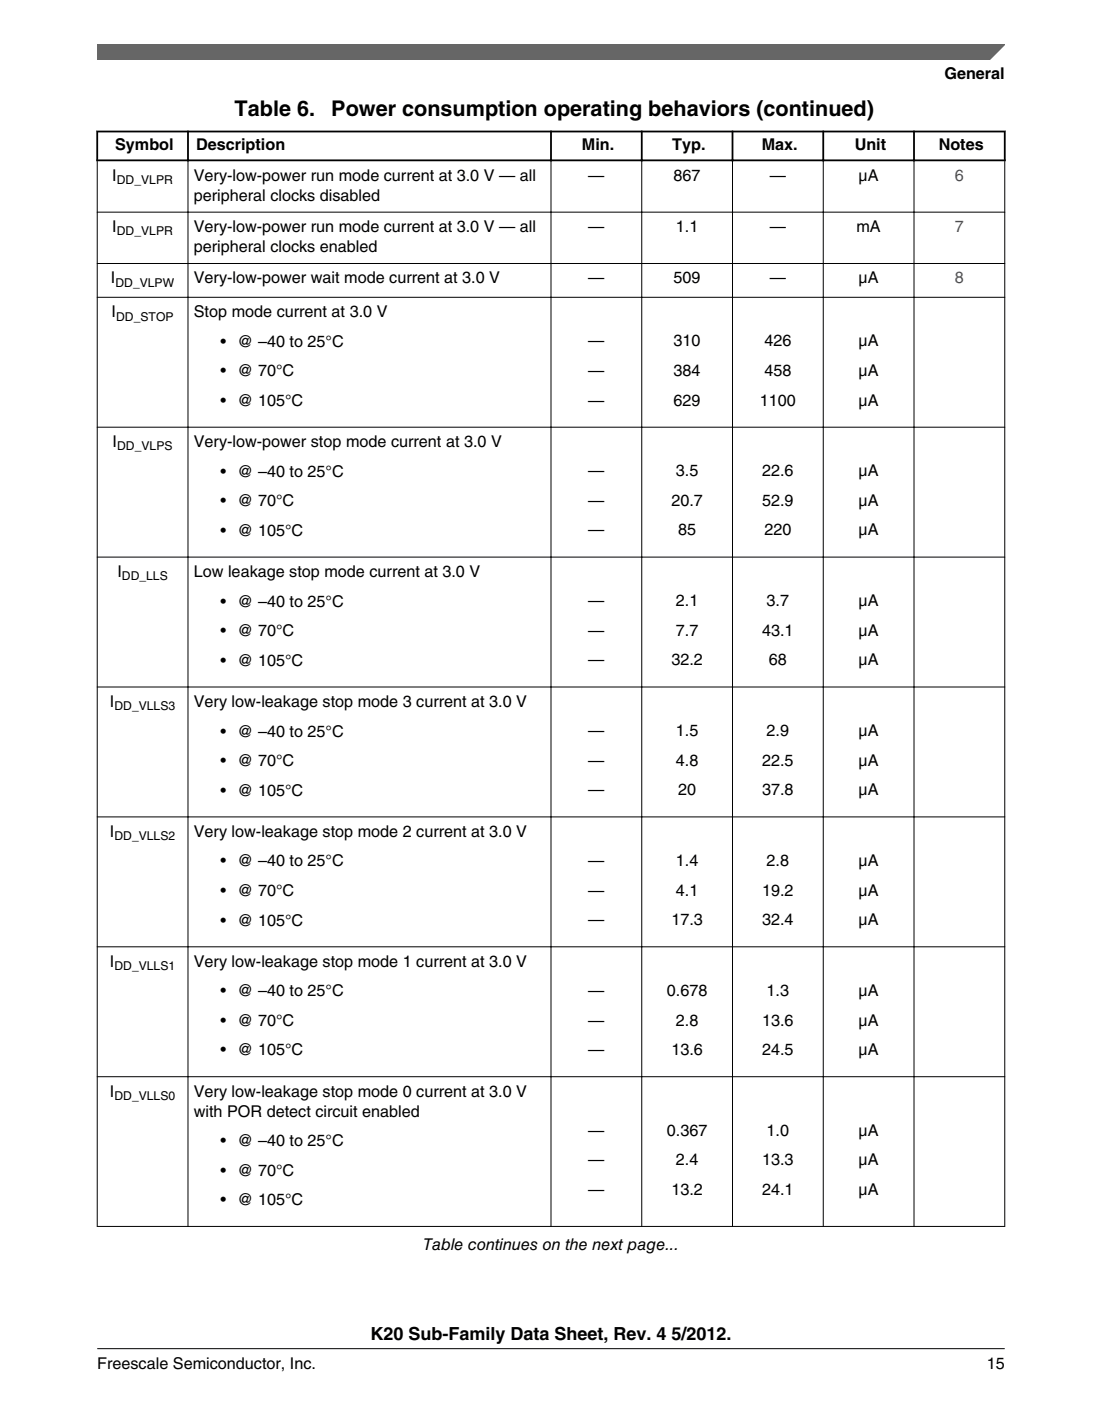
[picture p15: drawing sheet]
<svg xmlns="http://www.w3.org/2000/svg" width="216mm" height="274mm" viewBox="0 0 216 274" stroke-linecap="round" stroke-linejoin="round" font-family="sans-serif">
<defs><g id="words">
<g font-size="4.2">
<text x="46" y="22.6">Table 6.</text>
<text x="64.9" y="22.6">Power consumption operating behaviors (continued)</text>
</g>
<text font-size="3.5" x="72.6" y="262.3">K20 Sub-Family Data Sheet, Rev. 4 5/2012.</text>
<g font-size="3.2">
<text x="185" y="15.5">General</text>
<text x="22.6" y="29.4">Symbol</text>
<text x="38.4" y="29.4">Description</text>
<text x="114" y="29.4">Min.</text>
<text x="131.7" y="29.4">Typ.</text>
<text x="149.2" y="29.4">Max.</text>
<text x="167.4" y="29.4">Unit</text>
<text x="183.9" y="29.4">Notes</text>
<text x="22" y="35.4">I</text>
<text x="38" y="35.4">Very-low-power run mode current at 3.0 V — all</text>
<text x="115.3" y="35.4">—</text>
<text x="132" y="35.4">867</text>
<text x="150.8" y="35.4">—</text>
<text x="168.2" y="35.4">μA</text>
<text x="38" y="39.3">peripheral clocks disabled</text>
<text x="22" y="45.5">I</text>
<text x="38" y="45.5">Very-low-power run mode current at 3.0 V — all</text>
<text x="115.3" y="45.5">—</text>
<text x="132.4" y="45.5">1.1</text>
<text x="150.8" y="45.5">—</text>
<text x="167.8" y="45.5">mA</text>
<text x="38" y="49.3">peripheral clocks enabled</text>
<text x="21.7" y="55.5">I</text>
<text x="38" y="55.5">Very-low-power wait mode current at 3.0 V</text>
<text x="115.3" y="55.5">—</text>
<text x="132" y="55.5">509</text>
<text x="150.8" y="55.5">—</text>
<text x="168.2" y="55.5">μA</text>
<text x="21.9" y="62.1">I</text>
<text x="38" y="62.1">Stop mode current at 3.0 V</text>
<text x="43.2" y="67.9">• @ –40 to 25°C</text>
<text x="115.3" y="67.8">—</text>
<text x="132" y="67.8">310</text>
<text x="149.8" y="67.8">426</text>
<text x="168.2" y="67.8">μA</text>
<text x="43.2" y="73.7">• @ 70°C</text>
<text x="115.3" y="73.6">—</text>
<text x="132" y="73.6">384</text>
<text x="149.8" y="73.6">458</text>
<text x="168.2" y="73.6">μA</text>
<text x="43.2" y="79.5">• @ 105°C</text>
<text x="115.3" y="79.4">—</text>
<text x="132" y="79.4">629</text>
<text x="148.9" y="79.4">1100</text>
<text x="168.2" y="79.4">μA</text>
<text x="22.1" y="87.6">I</text>
<text x="38" y="87.6">Very-low-power stop mode current at 3.0 V</text>
<text x="43.2" y="93.3">• @ –40 to 25°C</text>
<text x="115.3" y="93.3">—</text>
<text x="132.4" y="93.3">3.5</text>
<text x="149.3" y="93.3">22.6</text>
<text x="168.2" y="93.3">μA</text>
<text x="43.2" y="99.1">• @ 70°C</text>
<text x="115.3" y="99.1">—</text>
<text x="131.5" y="99.1">20.7</text>
<text x="149.3" y="99.1">52.9</text>
<text x="168.2" y="99.1">μA</text>
<text x="43.2" y="104.9">• @ 105°C</text>
<text x="115.3" y="104.8">—</text>
<text x="132.9" y="104.8">85</text>
<text x="149.8" y="104.8">220</text>
<text x="168.2" y="104.8">μA</text>
<text x="23" y="113">I</text>
<text x="38" y="113">Low leakage stop mode current at 3.0 V</text>
<text x="43.2" y="118.8">• @ –40 to 25°C</text>
<text x="115.3" y="118.7">—</text>
<text x="132.4" y="118.7">2.1</text>
<text x="150.2" y="118.7">3.7</text>
<text x="168.2" y="118.7">μA</text>
<text x="43.2" y="124.6">• @ 70°C</text>
<text x="115.3" y="124.5">—</text>
<text x="132.4" y="124.5">7.7</text>
<text x="149.3" y="124.5">43.1</text>
<text x="168.2" y="124.5">μA</text>
<text x="43.2" y="130.4">• @ 105°C</text>
<text x="115.3" y="130.3">—</text>
<text x="131.5" y="130.3">32.2</text>
<text x="150.6" y="130.3">68</text>
<text x="168.2" y="130.3">μA</text>
<text x="21.5" y="138.4">I</text>
<text x="38" y="138.4">Very low-leakage stop mode 3 current at 3.0 V</text>
<text x="43.2" y="144.2">• @ –40 to 25°C</text>
<text x="115.3" y="144.1">—</text>
<text x="115.3" y="149.9">—</text>
<text x="132.4" y="144.1">1.5</text>
<text x="132.4" y="149.9">4.8</text>
<text x="149.3" y="149.9">22.5</text>
<text x="150.2" y="144.1">2.9</text>
<text x="168.2" y="144.1">μA</text>
<text x="168.2" y="149.9">μA</text>
<text x="43.2" y="150">• @ 70°C</text>
<text x="43.2" y="155.8">• @ 105°C</text>
<text x="115.3" y="155.7">—</text>
<text x="132.9" y="155.7">20</text>
<text x="149.3" y="155.7">37.8</text>
<text x="168.2" y="155.7">μA</text>
<text x="21.5" y="163.9">I</text>
<text x="38" y="163.9">Very low-leakage stop mode 2 current at 3.0 V</text>
<text x="43.2" y="169.6">• @ –40 to 25°C</text>
<text x="115.3" y="169.6">—</text>
<text x="132.4" y="169.6">1.4</text>
<text x="150.2" y="169.6">2.8</text>
<text x="168.2" y="169.6">μA</text>
<text x="43.2" y="175.4">• @ 70°C</text>
<text x="115.3" y="175.4">—</text>
<text x="132.4" y="175.4">4.1</text>
<text x="149.3" y="175.4">19.2</text>
<text x="168.2" y="175.4">μA</text>
<text x="43.2" y="181.2">• @ 105°C</text>
<text x="115.3" y="181.2">—</text>
<text x="131.5" y="181.2">17.3</text>
<text x="149.3" y="181.2">32.4</text>
<text x="168.2" y="181.2">μA</text>
<text x="21.5" y="189.3">I</text>
<text x="38" y="189.3">Very low-leakage stop mode 1 current at 3.0 V</text>
<text x="43.2" y="195.1">• @ –40 to 25°C</text>
<text x="115.3" y="195">—</text>
<text x="130.6" y="195">0.678</text>
<text x="150.2" y="195">1.3</text>
<text x="168.2" y="195">μA</text>
<text x="43.2" y="200.9">• @ 70°C</text>
<text x="115.3" y="200.8">—</text>
<text x="132.4" y="200.8">2.8</text>
<text x="149.3" y="200.8">13.6</text>
<text x="168.2" y="200.8">μA</text>
<text x="43.2" y="206.7">• @ 105°C</text>
<text x="115.3" y="206.6">—</text>
<text x="131.5" y="206.6">13.6</text>
<text x="149.3" y="206.6">24.5</text>
<text x="168.2" y="206.6">μA</text>
<text x="21.5" y="214.7">I</text>
<text x="38" y="214.7">Very low-leakage stop mode 0 current at 3.0 V</text>
<text x="38" y="218.6">with POR detect circuit enabled</text>
<text x="43.2" y="224.4">• @ –40 to 25°C</text>
<text x="115.3" y="222.4">—</text>
<text x="130.6" y="222.4">0.367</text>
<text x="150.2" y="222.4">1.0</text>
<text x="168.2" y="222.4">μA</text>
<text x="43.2" y="230.2">• @ 70°C</text>
<text x="115.3" y="228.1">—</text>
<text x="115.3" y="233.9">—</text>
<text x="131.5" y="233.9">13.2</text>
<text x="132.4" y="228.1">2.4</text>
<text x="149.3" y="228.1">13.3</text>
<text x="149.3" y="233.9">24.1</text>
<text x="168.2" y="228.1">μA</text>
<text x="168.2" y="233.9">μA</text>
<text x="43.2" y="236">• @ 105°C</text>
<text x="82.9" y="244.8">Table continues on the next page...</text>
<text x="19" y="268">Freescale Semiconductor, Inc.</text>
<text x="193.3" y="268">15</text>
</g>
<g font-size="3.2" fill="#00f">
<text x="187.1" y="35.4">6</text>
<text x="187.1" y="45.5">7</text>
<text x="187.1" y="55.5">8</text>
</g>
<g font-size="2.4">
<text x="22.9" y="36">DD_VLPR</text>
<text x="22.9" y="46.1">DD_VLPR</text>
<text x="22.6" y="56.1">DD_VLPW</text>
<text x="22.8" y="62.8">DD_STOP</text>
<text x="23" y="88.2">DD_VLPS</text>
<text x="23.9" y="113.6">DD_LLS</text>
<text x="22.4" y="139.1">DD_VLLS3</text>
<text x="22.4" y="164.5">DD_VLLS2</text>
<text x="22.4" y="189.9">DD_VLLS1</text>
<text x="22.4" y="215.4">DD_VLLS0</text>
</g>
</g></defs>
<path d="M18.9 25.8h178.1M18.9 31.4h178.1M19 25.6v6M36.8 25.6v6M107.9 25.6v6M125.7 25.6v6M143.5 25.6v6M161.3 25.6v6M179.1 25.6v6M196.8 25.6v6" fill="none" stroke="#000" stroke-width=".35"/>
<g fill="none" stroke="#000" stroke-width=".2">
<path d="M19 31.5v208.7M36.8 31.2v209M107.9 31.2v209M125.7 31.2v209M143.5 31.2v209M161.3 31.2v209M179.1 31.2v209M196.8 31.5v208.7M19 41.5h177.9M19 51.6h177.9M19 58.2h177.9M19 83.6h177.9"/>
<path d="M19 109.1h177.9M19 134.5h177.9M19 160h177.9M19 185.4h177.9M19 210.8h177.9M19 240.1h177.9"/>
</g>
<path d="M19 8.7h177.8l-5.6 3h-172.2z" fill="#666"/>
<path d="M19 11.7v-3h177.8l-3 3" fill="none" stroke="#666" stroke-width=".28"/>
<path d="M19 264.1h177.8" fill="none" stroke="#000" stroke-width=".2"/>
<use href="#words"/>
</svg>
